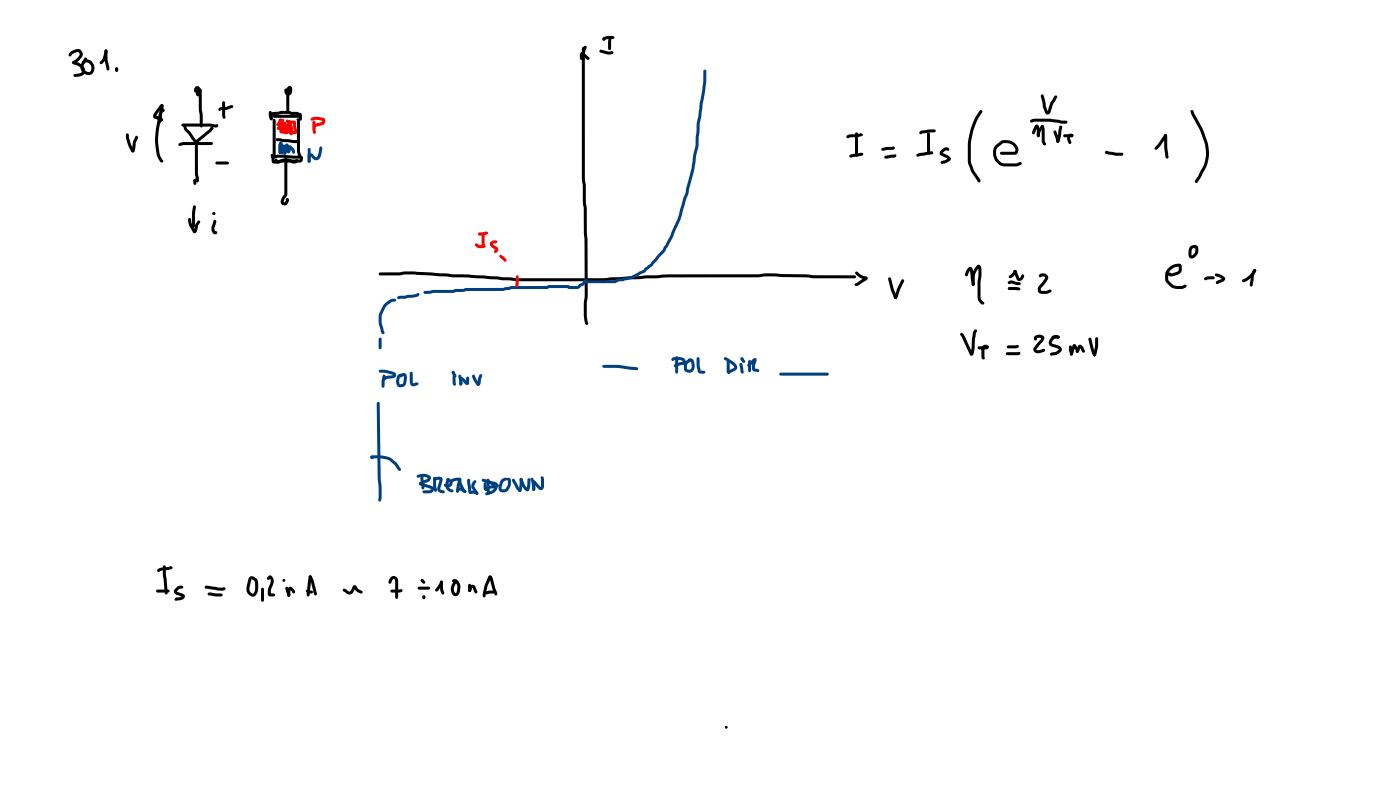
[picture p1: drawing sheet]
<svg xmlns="http://www.w3.org/2000/svg" width="337mm" height="190mm" viewBox="0 0 337 190" stroke-linecap="round" stroke-linejoin="round" font-family="sans-serif">
<g fill="#000">
<path d="M27.7 16.5l.7 .1-.4 .4-.2-.1z" fill-rule="evenodd"/>
<path d="M27.8 16.3l.2-.1a.61 .61 0 0 1 .3 1l-.3 .1a.61 .61 0 0 1-.2-1z" fill-rule="evenodd"/>
<circle cx="28" cy="16.5" r=".36"/>
<circle cx="51.4" cy="51.3" r=".36"/>
<circle cx="68.2" cy="139.4" r=".36"/>
</g>
<g fill="#000">
<path d="M16.8 12.6a2.29 2.29 0 0 1 2.6-.6 1.51 1.51 0 0 1-.3 2.5l-1.4 .9-.3-.1v-.5a2.92 2.92 0 0 0 1.7-1.9l-.2-.4a2.21 2.21 0 0 0-1.6 .6l-.3 .4a.49 .49 0 0 1-.5-.3 .49 .49 0 0 1 .3-.6zM17.4 14.8l.3-.1 .3 .2-.1-.1a3.4 3.4 0 0 1 2.3 1.4 1.38 1.38 0 0 1-1 2.1l-1.2 .2-.4-.4a.75 .75 0 0 1 .9-.4l1.1-.3 .1-.5-.1-.4a2.73 2.73 0 0 0-1.9-1l-.3-.3zM20.4 13.8l.4 .1 .1 .3-.7 1.3a1.22 1.22 0 0 0 1.1 1.8l.4-.2a1.46 1.46 0 0 0-.4-2l-.7-.1-.4 .2a.52 .52 0 0 1-.2-.6 .52 .52 0 0 1 .6-.3 1.97 1.97 0 0 1 2 1.4 1.97 1.97 0 0 1-1 2.3 1.95 1.95 0 0 1-1.9-.8 1.95 1.95 0 0 1-.1-2.1zM25.2 12h.5l.1 .2-.4 1.9-.3 .7-.8 .6-.4-.3 .8-1.1zM25.2 12h.5l.1 .2 .1 2.1 .4 2.3-.4 .4-.3-.4-.4-2.1zM30.4 32.1l.2-.1 .4 .4 .4 1.9 .9 2-.4 .3a5.7 5.7 0 0 1-1.6-3.5zM32.6 32.7h.5l.1 .3-.6 1.3v1a1.13 1.13 0 0 1-.7 1.3l-.3-.3 .2-1.1a4.1 4.1 0 0 1 .7-2.4zM37.4 27.9h.4l1.3 .6a.49 .49 0 0 1-.2 .6 .49 .49 0 0 1-.7-.1l-.8-.5-.1-.3zM38.5 25.2h.1a.42 .42 0 0 1 .4-.2 .42 .42 0 0 1 .3 .4l-.1 .2-.4 .1h.2l-1.5 2.3-.2-.2 1.2 .3 .6 .4 .1 .3-.3 .3-.7-.3a1.55 1.55 0 0 1-1.4-.7l.2-.9zM38.6 28.6l.5-.1v.5l-.5 .1zM38.7 26.2a.45 .45 0 0 1 .8 0 .45 .45 0 0 1-.2 .7l-.4-.2h.4l-.4 .9-.3 1.3a16.5 16.5 0 0 0-.2 8.3l.9 1.5-.4 .4-.4-.3a10.3 10.3 0 0 1-1.1-7.2l.7-4zM38.7 25.1h.5l.1 .3-.4 2.8a1.76 1.76 0 0 1-.6 1.5l-.2-.1-.1-.3z"/>
<path d="M42.9 34.5l.8-.3 1-.1h6.1l.4 .4-.4 .3h-6.5l-1.1 .3-.2-.1zM43.7 29.8l6.7-.1 1.5 .2-.1 .2 .3-.3 .4 .4-.2 .3-.4 .1-1.5-.2h-6.5l-.3-.4zM44.1 30h.5l.4 1 .8 .7 1.4 2.1 .3 .1-.1 .5-.3 .1-.4-.3-1.5-2.1-.7-.7-.4-1zM47.1 33.7l3.2-2.6a.55 .55 0 0 1 .4-.5 .55 .55 0 0 1 .6 .2l-.7 1-3.4 2.7-.4-.3zM47 20.9a.83 .83 0 0 1 .8-.1 .83 .83 0 0 1 .5 .8v.8a.63 .63 0 0 1-.8 .7 .63 .63 0 0 1-.4-.9 .61 .61 0 0 1 .5-.7 .61 .61 0 0 1 .7 .6 .61 .61 0 0 1-.7 .6l.2-.2-.1 .3a.44 .44 0 0 1-.6-.3 .44 .44 0 0 1 .5-.5l.1 .2 .1-.1v.4h-.3v-1.1l-.1 .2a.54 .54 0 0 1-.7 .5l-.1-.6zM47 34.7l.2-.1 .4 .4v6.6l.2 1.9-.4 .3-.3-.3-.2-1.8zM47.9 21.4l.2-.1 .4 .3v4.7l.2 1.3v2.7l-.3 .3-.4-.3v-2.6l-.2-1.4zM50.7 30.6l.2-.1 .3 .1v.5h-.5zM51.9 38.9l2.8-.1 .4 .4-.4 .3h-2.6l-.3-.3zM52.6 26l.4-.3h1.4l.9-.4a.43 .43 0 0 1 .6 0 .43 .43 0 0 1 .1 .6l-1.4 .5h-1.4l-.4 .3-.3-.4zM53.5 24.4l.3-.1 .3 .4v3.7a.59 .59 0 0 1-.6-.1 .59 .59 0 0 1-.1-.6zM65.7 27.7l6.1-.1 .3 .3-.3 .4h-5.9l-.2-.1z"/>
<path d="M65.7 28.6h.5l.1 .3v8.7l-.3-.3 2.1-.1 3.7 .2-.2 .2-.2-1.4v-7.7a.47 .47 0 0 1 .7 .4v7.6a1.21 1.21 0 0 1-.2 1.6l-3.8-.2-1.8 .1a.5 .5 0 0 1-.8-.4zM66.4 33.3l.7-.1 4.5 .5 .4 .3-.4 .4-3.5-.3-1.7-.3zM68.5 21.4h.5l.1 .7 .2 .1 .2-.2v-.7h.3l-.3 .3v5.2l-.3 .3-.4-.3v-5a.81 .81 0 0 1 .3-.9 .81 .81 0 0 1 1 0 1.27 1.27 0 0 1-.8 2h-.2a1.05 1.05 0 0 1-.6-1.5zM68.5 37.5l.2-.1 .4 .4v9l-.9 1.7 .3 .1 .3-.4v-.5l.3-.1 .2 .1 .2 .4-.3 .8a.96 .96 0 0 1-1.5 .2 .96 .96 0 0 1 0-1.4l.7-1zM45.3 52.5h.5l.3 1.3 .9 1.6h-.4l.5-1.8 .4-.6h.6l.1 .3-.6 .9-.4 1.6a.48 .48 0 0 1-.9-.1l-.9-1.9-.2-.8zM46.5 43.1l.5-.1-.1 .4v-.4l.3-.1 .3 .1a.48 .48 0 0 1 0 .5 .48 .48 0 0 1-.5 .2l-.5-.1zM46.5 49.4h.5l.1 .3-.3 4.9h-.5l-.2-.9a13.2 13.2 0 0 1 .4-4.3zM46.9 43l.3-.1 .4 .3-.4 .4 .2-.1-.3 .8-.2 .1-.4-.2v-.4zM51.4 52.9h.5l.1 .3-.5 1.8 .2 .6h.4l.1 .3a.7 .7 0 0 1-.8 .4 .7 .7 0 0 1-.5-.8l-.1-.9z"/>
<circle cx="31.9" cy="36.3" r=".36"/>
<circle cx="47.2" cy="34.2" r=".36"/>
</g>
<g fill="#f00">
<path d="M67.2 28.6l.2-.1 .3 .2v.4l-.2 .2-.3-.2z"/>
<path d="M67.2 28.6a.45 .45 0 0 1 .6 .3 .45 .45 0 0 1-.2 .6l-.4 .5-.1-.3v.5l-.2 .1-.3-.1-.1-.5z"/>
<path d="M67.1 29.1l.8-.5 .4 .4-1.4 1.3-.4-.3z"/>
<path d="M67.7 28.7h.5l.1 .4-1.1 2-.2 .1a.66 .66 0 0 1-.4-.6 .66 .66 0 0 1 .4-.6z"/>
<path d="M66.7 30.6l.4-.1h-.2l1.3-1.1h.5v.5l-1 .9a.58 .58 0 0 1-.6 .4 .58 .58 0 0 1-.5-.4z"/>
<path d="M68.2 29.4l.3-.1 .3 .2v.3l-1 2-.3 .1a.79 .79 0 0 1 0-1.3l.6-1 .1 .2z"/>
<path d="M67.3 31.3l.3-.1-.2 .1 1.6-1.6h.6v.4l-1.4 1.5a.46 .46 0 0 1-.6 .3 .46 .46 0 0 1-.3-.6z"/>
<path d="M69.1 29.7a.52 .52 0 0 1 .6 .1 .52 .52 0 0 1 0 .7l-.7 1.6-.3 .1a.87 .87 0 0 1 .1-1.4l.2-.8 .1 .2z"/>
<path d="M69.4 30.1l.4-.2 .3 .4-.9 1.6-.4 .4-.4-.4z"/>
<path d="M68.9 28.8l.5 .1 .6 .7 .5 1.3v1a.5 .5 0 0 1-.5 .6 .5 .5 0 0 1-.5-.6v-1.4l.2 .1-.3-.3 .1-.3h.4l.3 .3v1.7l-.2-.2-.3 .1v-.9l-.3-1.1-.4-.4 .2-.1h-.4l-.1-.3z"/>
<path d="M68.8 28.9l.2-.1 2 .3 .2 .3v1a2.04 2.04 0 0 1 .1 1.7h-.5l-.1-.3-.2-2.3 .1 .2-1.6-.2-.3-.4z"/>
<path d="M67.5 31.6l.6-.3h1.5l1.4 .2 .4 .3-.4 .4-1.5-.1-1.7 .1-.3-.1z"/>
<path d="M75.2 29.1l.3-.1 .4 .3v2.8a.6 .6 0 0 1-.7-.2 .6 .6 0 0 1-.1-.7z"/>
<path d="M74.7 28.4l1.2-.4 1.8 .3a.98 .98 0 0 1 .5 .9 .98 .98 0 0 1-.6 .8l-1.8 .5-.2-.1-.1-.2 .2-.4 1.7-.5v-.4l.2 .1-1.7-.2-.9 .2-.2-.1z"/>
<circle cx="67.4" cy="28.9" r=".37"/>
<circle cx="67.9" cy="29" r=".36"/>
<circle cx="68.5" cy="29.7" r=".37"/>
<circle cx="68.8" cy="31.9" r=".36"/>
</g>
<g fill="#004080">
<path d="M67.1 34.5l.7-.1 .6 .8-.4 .3-.6-.4 .3-.2v1.7h-.4l.3-.1v.4l-.3 .1-.3-.2 .3-.2h-.4l.1-1.6z"/>
<path d="M67.2 34.2l.3-.2 .4 .4-.3 .3 .2-.1-.1 2-.4 .4-.4-.4 .1-1.7z"/>
<path d="M67.3 34.1l.2-.1 .4 .3 .1 2.1h-.5l.2-1.2a.55 .55 0 0 1 .7-.5 .55 .55 0 0 1 .4 .8v1.3l-.3 .4-.4-.4-.1-1.5h.5l-.2 .9a.58 .58 0 0 1-.2 .7 .58 .58 0 0 1-.8-.2z"/>
<path d="M68.6 34.6a.63 .63 0 0 1 .7 .1 .63 .63 0 0 1 .2 .7l.1 .8h-.5l.2-.6a.5 .5 0 0 1 .1-.5 .5 .5 0 0 1 .6-.1l.8 1a.64 .64 0 0 1-.2 .9l-.3-.1-.2-.6-.6-.6h.3l.2-.2-.1 .9a.53 .53 0 0 1-.6 .5 .53 .53 0 0 1-.5-.6l-.1-1.1h.5l-.2 .9a1.09 1.09 0 0 1-.5 1.2l-.4-.4z"/>
<path d="M74.1 35.6h.5l.1 .3v2.8h-.4h.4l-.4 .4-.3-.4h.3h-.3z"/>
<path d="M74.1 37a1.21 1.21 0 0 1 1.6 .6l.2 .1a.34 .34 0 0 0 .3 0 .34 .34 0 0 0 .2-.3l.4-1.9 .3-.3 .4 .3-.4 2a1.24 1.24 0 0 1-1.1 1 1.24 1.24 0 0 1-1.3-.9l-.2-.1 .2-.2v1.4l-.4 .4-.3-.4z"/>
<circle cx="67.5" cy="34.4" r=".37"/>
</g>
<path d="M139.6 12.6a.65 .65 0 0 1 .9 .2l1.1 .9 .2 .3-.1 .3-.3 .1-.5-.2-1-1 .2-.1v.9l-.3 .3a.92 .92 0 0 1-.4-1.2zM139.5 13.7h.5l.2 .3-.2 .2-.4 .1-.2-.3zM140 11.4l.5-.2 .3 .4-.1 .2-.3 .1 .2-.1v31.2l.2 1.7 .4 12.7 .1 13.7-.2 1.8v3l.3 1.8-.4 .4-.3-.4a12.3 12.3 0 0 1-.4-4.8l.3-1.8-.1-13.6-.4-12.8-.2-1.7v-30.9zM140.5 11h.2a.67 .67 0 0 1 .1 1.1l-.7 2-.3 .2-.3-.1-.1-.2zM144.2 12l.3-.1 1.6 .5h1.3a.69 .69 0 0 1-.3 .7 .69 .69 0 0 1-.8 0l-2-.5-.2-.3zM144.9 9l1.5-.4h1l.3 .4-.3 .4-2 .2 .1-.2-.1 .3-.3 .1-.3-.3zM146.6 8.7l.4 .1 .1 .2-.2 .9v1.8l-.4 .4-.3-.4v-1.6zM91.1 65.5l8.5-.3 9.4 .7 7.3 .3 8.3 .6h20.5l15.6-.9h21.5l2.1-.2 9.6 .2 1.6 .2h9.9l.4 .4-.4 .4-9.9-.1-1.6-.2-7.8-.2-3.9 .2h-21.5l-15.6 1h-20.5l-8.4-.7-7.3-.3-9.3-.7h-2.4l-1.3 .3h-4.5l-.3-.1zM205.6 65.3h.6l1.2 .9a1.02 1.02 0 0 1 1.2 .8l-2.5 1.6a.47 .47 0 0 1-.7-.2l.1-.3 2.4-1.4 .1 .4a3.2 3.2 0 0 1-2-.9l-.3-.4zM213.6 66.7l.2-.1 .4 .3 .6 2.5 .7 1.8-.2-.1 .4 .4-.1 .2a.61 .61 0 0 1-.7 0 .61 .61 0 0 1-.2-.7l-.6-1.4-.6-2.5zM216.8 67.1l.5 .1 .1 .3-1.5 3.3a.78 .78 0 0 1-.9 .9l-.1-.2 .7-2.1z" fill="#000"/>
<g fill="#004080">
<path d="M169.2 16.8h.5l.1 .3v2.7l-1.6 9.8-.3 5.6-.6 2.4-.4 3-1.4 5.9-.6 1.4-1.3 4.9-2.9 6.3-1 1.5-2.9 3.4-1.8 1.5-3.1 1.5-3.1 .6-1 .4-7.1-.1-.1-.2 .3-.4h6.9l.8-.4 1.1-.1 2-.5 2.9-1.4 .4-.5 1.3-1 2.9-3.3 .8-1.3 2.9-6.3 1.3-4.8 .6-1.4 .1-1.1 1.3-4.7 .4-3 .6-2.4 .3-5.6 1.3-7.9z"/>
<path d="M162.4 85.6l.3-.1 .3 .4v3.5l-.3 .4-.4-.4z"/>
<path d="M161.5 86.1l.5-.3h1.3a1.22 1.22 0 0 1 1.2 .4 1.22 1.22 0 0 1 .2 1.3l-2.4 .8-.3-.4a2.43 2.43 0 0 1 2.2-1v.2l-.2-.4-.6-.2h-1.3l-.4 .2-.2-.1z"/>
<path d="M164.9 86.7l1-.5 .3 .1 .1 .3-1.1 1v1.1a.65 .65 0 0 0 .8 .1 .65 .65 0 0 0 .3-.7l-.2-1.2-.7-.2-.1-.2a.83 .83 0 0 1 1-.4 .83 .83 0 0 1 .6 .9l.1 1.1a1.31 1.31 0 0 1-1.1 1.4 1.31 1.31 0 0 1-1.5-1l.1-1z"/>
<path d="M167.6 85.9l.2-.1 .4 .3v1.7l.2 1.2h.8l.4 .4-.4 .4h-.7a.9 .9 0 0 1-.9-1.1l-.1-.9z"/>
<path d="M174.8 86.6h.5l.1 .2v2.5l-.3 .4-.4-.4z"/>
<path d="M174.1 85.9l.4-.1 1.6 1a1.41 1.41 0 0 1 1 1.9l-1.7 1.1h-.5l-.1-.3 .3-.5 1.4-.8-.6-.7-1.9-1.2z"/>
<path d="M177.8 87.3l.3-.1 .3 .3 .4 1.8-.1 .4a.48 .48 0 0 1-.7-.5l-.3-1.7z"/>
<path d="M179.9 86.6h.6l.1 .2v2.3l-.4 .3-.4-.3z"/>
<path d="M179.7 87.5l1.3-1.2a.53 .53 0 0 1 .8-.2 .53 .53 0 0 1 0 .8l-.3 .7v1h.5a.48 .48 0 0 1 .4 .7h-.8a.79 .79 0 0 1-.8-1v-.8l.4-1 .4 .2-1.4 1.3h-.5z"/>
<path d="M144.9 87.7h3.7l4.5 .5 .3 .4-.3 .4-4.8-.6h-3.2l-.3-.4z"/>
<path d="M187.4 89.6l11.5-.1 .4 .4-.4 .3h-11.2l-.3-.1z"/>
<path d="M92.1 90.1h.5l.1 .2-.3 1.8a.81 .81 0 0 1-.3 1.1 1.01 1.01 0 0 1-.4-1.4z"/>
<path d="M91.1 88.9l1.4-.1 1.7 .4a.87 .87 0 0 1 1 .9 .87 .87 0 0 1-1.1 .8l-1 .1-.7 .4a.53 .53 0 0 1-.2-.6 .53 .53 0 0 1 .4-.4l1.9-.3-1.9-.5-1.2-.1-.4-.3z"/>
<path d="M95.7 90.1l.4-.3 .4 .1a.5 .5 0 0 1-.3 .7l-.2 .8a.69 .69 0 0 0 .1 .9l.8-.2 .2-1.8-.7 .4a.53 .53 0 0 1-.3-.6 .53 .53 0 0 1 .5-.4 .84 .84 0 0 1 1 .1 .84 .84 0 0 1 .2 .9l-.1 1.2a1.27 1.27 0 0 1-1.6 1.1 1.27 1.27 0 0 1-.9-1.7z"/>
<path d="M98.6 89.4l.3-.1 .3 .3v2.2l.1 .3 .3-.1a.67 .67 0 0 1 1 .2 1.21 1.21 0 0 1-1.9 .2l-.2-.6z"/>
<path d="M108.9 90.1l.2-.1 .4 .3v2.3a.6 .6 0 0 1-.6-.2 .6 .6 0 0 1-.1-.6z"/>
<path d="M110.3 90.1l.2-.1 .4 .3 .2 1.4-.1 .8a.59 .59 0 0 1-.6-.2 .59 .59 0 0 1 0-.7l-.2-1.1z"/>
<path d="M110.5 90.7l.3-.2 .4 .4-.1 1.4-.3 .3-.4-.3z"/>
<path d="M110.5 90.7l.4-.2 .7 .4 .8 .9-.3 .2 .1-1.4h.5l.1 1.4a.56 .56 0 0 1-.5 .5 .56 .56 0 0 1-.6-.3l-.9-1h.1l-.4-.1z"/>
<path d="M113.6 90.1l.4-.1 1.1 2.1h-.3l.2-1.3 .4-.9 .4 .1 .1 .3-.3 1.5a.64 .64 0 0 1-.4 .8 .64 .64 0 0 1-.8-.4l-.8-1.2-.1-.6z"/>
<path d="M101.9 70l2.3-.4h4.7l.5-.2h2l.7-.2h8.7l2.2-.5h8.4l.6-.2h4.5l.4 .1 .2 .3-.3-.2h2.1l.3-.4 .7-.3 .2-.4a.84 .84 0 0 1 1-.5l.1 .2-.6 1-.4 .4-.5 .1-.4 .4-.5 .2h-2.1l-.3-.4 .1 .2h-4.5l-.5 .2h-8.6l-2 .5h-8.7l-.8 .2h-1.8l-.7 .3h-4.7l-1.1 .2-1.2-.1z"/>
</g>
<g fill="#004080">
<path d="M178 86.3l.6-.3 .2 .4-.4 .3z" fill-rule="evenodd"/>
<path d="M178.2 86.1l.2-.1 .3 .2 .4 .4-.1 .5-.2 .1-.3-.1-.3-.5z" fill-rule="evenodd"/>
<path d="M108.6 89.6l.6-.4 .2 .4-.4 .4z" fill-rule="evenodd"/>
<path d="M108.8 89.4l.2-.1 .4 .2 .3 .7-.1 .4-.2 .1-.3-.2-.4-.7z" fill-rule="evenodd"/>
<circle cx="178.3" cy="86.1" r=".36"/>
<circle cx="108.9" cy="89.4" r=".36"/>
</g>
<g fill="#f00">
<path d="M115.9 56l.3-.1 .3 .3v2.8l-.3 .4-.4-.4z"/>
<path d="M115 56l1-.2a.87 .87 0 0 1 1.3 .2 1.51 1.51 0 0 1-1.6 .6l-.7-.1z"/>
<path d="M114.3 58.5l.2-.1 .8 .5h1.3a.63 .63 0 0 1-.2 .6 .63 .63 0 0 1-.6 .1h-.8a.97 .97 0 0 1-.7-1.1z"/>
<path d="M117.9 58.2l.5-.3a.88 .88 0 0 1 1.2 .2l-.1 .2-1.1 .4 1 .6a.75 .75 0 0 1 .3 1 .75 .75 0 0 1-.9 .4l-.1-.3 .4-.5-.7-.3a.96 .96 0 0 1-.5-1.4z"/>
<path d="M124.1 66.2h.5l.1 .3v1.7a.57 .57 0 0 1-.7 .7z"/>
<path d="M120.1 61.3h.5l.7 .6a.71 .71 0 0 1 .4 .9 .79 .79 0 0 1-1-.5l-.5-.4-.2-.3z"/>
</g>
<g fill="#004080">
<path d="M95.5 71.3l.6-.2 3.3-.4 1.1-.4 .3 .2a.84 .84 0 0 1-1 .9l-4 .5-.2-.1z"/>
<path d="M92.4 73l1.7-1.2a1.05 1.05 0 0 1 1.2 .3l-.2 .3-.9 .2a5.1 5.1 0 0 0-2.4 5.2l.6 2-.1 .4h-.5l-.3-1a5.8 5.8 0 0 1 .9-6.2z"/>
<path d="M91.1 81.2l.3-.1 .3 .4v2.1l-.3 .3-.4-.3z"/>
<path d="M90.7 96.6l.2-.1 .4 .4 .2 18.2 .2 2.9a3.4 3.4 0 0 1-.2 2.4h-.5l-.1-.3 .1-2.8-.2-2.2z"/>
<path d="M89.1 109.6l.3-.1 .4 .2v.5l-.3 .1-.4-.2z"/>
<path d="M89.1 109.6l.6-.2h2.2l1.7 .4 .7 .5a6.2 6.2 0 0 1 2.1 2.5l-.1 .2a.59 .59 0 0 1-.8-.3l-.7-1.1-1.4-1.1-1.9-.4-2.1 .1-.4-.4z"/>
<path d="M101.2 114.2l.2-.1 .4 .3 .2 2.8-.3 .4-.4-.4-.2-2.1z"/>
<path d="M100.2 114.2l1-.3a2.17 2.17 0 0 1 2.4 .8l-.2 .6-.3 .4-2 .9a.49 .49 0 0 1-.3-.6 .49 .49 0 0 1 .5-.4l1.4-.5 .2-.2-1.1-.4-1.3 .3-.3-.1z"/>
<path d="M100.8 115.9l.3-.1 .3 .3-.1-.1 2.5 .8a.94 .94 0 0 1 .4 1.1 .94 .94 0 0 1-1 .6h-1.3l-.4-.3 .4-.4h1.4l.3-.3-2.6-.9-.3-.3z"/>
<path d="M104.2 114.6l.3-.1 .3 .4v1.8l.3 1.1-.4 .4-.4-.4-.2-.9z"/>
<path d="M104.2 114.9l.7-.3a.94 .94 0 0 1 .9-.1 .94 .94 0 0 1 .6 .8l-.6 2.2 1 .4a.58 .58 0 0 1-.3 .6 .58 .58 0 0 1-.7-.1 1.01 1.01 0 0 1-.6-1.5l.5-1.8 .1 .2-1.3 .2-.3-.1z"/>
<path d="M107.3 115.6h.5l.2 1.6 .9 .5a.51 .51 0 0 1-.2 .6 .51 .51 0 0 1-.7-.2l-.8-.8z"/>
<path d="M106.8 116.3l.2-.1 .7 .2 .3-.3a.5 .5 0 0 1 .7-.4l.1 .2a1.18 1.18 0 0 1-.7 1.1 1.18 1.18 0 0 1-1.3-.2z"/>
<path d="M107.5 114.9h.5l.1 .2-.2 .4v-.4h.4l1.3-.3a.84 .84 0 0 1 1.3 .4l-.4 1.7a1.25 1.25 0 0 1-.5 1.5l-.4-.4 .2-1.3 .3-1.5 .3 .3-1.6 .3a1.09 1.09 0 0 1-1.6-.6z"/>
<path d="M110.3 114.9h.5l.3 1.4 .8 1.4h-.1l.3 .4a.6 .6 0 0 1-.5 .2 .6 .6 0 0 1-.5-.4l-.8-1.8z"/>
<path d="M109.8 117.4l.5-.3h.5l1.2 .7 .1 .3-.3 .3-1.3-.6a.6 .6 0 0 1-.9-.1z"/>
<path d="M112.4 115.1l.3-.1 .3 .3 .3 2.8-.2-.1a1.8 1.8 0 0 1 1.8 .2l.1 .3-.3 .4-1.1-.3a.7 .7 0 0 1-1-.5l-.3-2.2z"/>
<path d="M113.9 115.5l.3-.2 .3 .4-.5 1.2 1 1.5-.1 .4h-.5l-.6-.9a1.62 1.62 0 0 1 .1-2.4z"/>
<path d="M117.1 115.1l.2-.1 .4 .3v3.1a.55 .55 0 0 1-.6-.1 .55 .55 0 0 1-.1-.6z"/>
<path d="M115.9 115.1l.3-.1 1.9 .6a1.61 1.61 0 0 1 1.8 1.3l-.5 .3-1.7 .2-.4 .2-.1-.3 .4 .1a.5 .5 0 0 1-.4 .6 .5 .5 0 0 1-.6-.3l.1-.5 .5-.4 2.1-.3v.4l-.5-.5-2.8-.7-.2-.4z"/>
<path d="M120.6 115.2l.4-.3a.59 .59 0 0 1 .9 .2l-.1 .3-.9 .5-.3 1.2v.4h.9l.5-.8 .2-1.2-.4-.4a.57 .57 0 0 1 .6-.3 .57 .57 0 0 1 .4 .7v.7a1.89 1.89 0 0 1-2.1 2.1 1.04 1.04 0 0 1-.8-1.5l.3-1.1z"/>
<path d="M123.1 115.1l.3-.1 .3 .2 1 1.8 .6 .8a.65 .65 0 0 1-.7 .3 .65 .65 0 0 1-.5-.6l-1-2z"/>
<path d="M125 114.9l.5 .1 .1 .2v1.7a1.13 1.13 0 0 1-.6 1.3l-.4-.4z"/>
<path d="M125 115l.3-.1 .3 .2 .6 1.4 .7 .8-.3 .1 .2-2.2 .3-.3 .3 .1a2.31 2.31 0 0 1 0 1.9l-.1 .6a.68 .68 0 0 1-.7 .5 .68 .68 0 0 1-.6-.5l-.6-.9-.5-1.4z"/>
<path d="M127.6 114.9l.2-.1a2.95 2.95 0 0 1 .9 2.5l-.1 .5h-.5l-.3-1.8-.3-.8z"/>
<path d="M128.1 115.6l.3-.1 .3 .3v1.8l-.4 .4-.4-.4z"/>
<path d="M128.1 115.6h.6l1.3 1.4v-2.5a.56 .56 0 0 1 .8 .7v1.6a.76 .76 0 0 1-.5 .9 .76 .76 0 0 1-.9-.3l-1.3-1.4z"/>
<path d="M116.4 116l.2-.1 .4 .4v1.5a.47 .47 0 0 1-.7-.3z"/>
<path d="M116.4 115.3a2.9 2.9 0 0 1 3.1 2l-.3 .6-.6 .6-1.5 .5-.4-.1v-.5l1.5-.6 .6-.6a3.2 3.2 0 0 0-2.4-1.4z"/>
<circle cx="89.4" cy="109.8" r=".37"/>
<circle cx="125" cy="117.8" r=".36"/>
<circle cx="125.3" cy="115.2" r=".36"/>
<circle cx="128.4" cy="115.8" r=".37"/>
</g>
<g fill="#000">
<path d="M65 27.2l.6-.3 1.7-.2a4 4 0 0 1 2.7 .1l1.5 .1 .4 .2a.58 .58 0 0 1 .7 .7v.8l-.4 .4-.3-.4-.1-.9 .3 .1-.7-.2h-1.5l-.5-.2h-1.7l-2.2 .3 .1-.1v.9l-.4 .4-.4-.4zM64.7 26.7h.5l.2 1.3a.55 .55 0 0 1-.2 .9l-.2-.1-.3-.8zM65.2 37h.5l.3 1.8-.1-.2h.8a7.2 7.2 0 0 1 3.4-.3l.8 .3-.2 .2 .3-.5 1.1 .1v-.5v.1l-.2-.4a.51 .51 0 0 1 .5-.2 .51 .51 0 0 1 .4 .5v.6l-.3 .4-1.3 .2 .2-.3a.85 .85 0 0 1-1.2 .4l-.3-.1a6.2 6.2 0 0 0-3 .2h-1.1l-.4-.2-.3-1.7zM66.1 38.2h.5l.1 .5-.1-.1h.2a3.8 3.8 0 0 1 3.3-.3l1.3-.1 .4 .4-.2 .3-.4 .2-1.7-.2a3.2 3.2 0 0 0-2.5 .4h-.6a.67 .67 0 0 1-.3-1.1zM203.5 32.7l.8-.4 1.8-.1a.85 .85 0 0 1 1.3 .2l-.1 .2-1 .3-2 .1a.46 .46 0 0 1-.5 .1 .46 .46 0 0 1-.3-.4zM204.2 37.3l.8-.3 1.2-.1a.93 .93 0 0 1 1.4 .2l-.4 .3-2.7 .5-.3-.1zM205.6 31.9h.6l.1 .2v5.2l-.4 .4-.4-.4zM211.9 35.7l1.2-.4h1.9a.69 .69 0 0 1-.2 .7 .69 .69 0 0 1-.8 0l-1.8 .2-.2-.1zM212.7 37.5l1.4-.3 1.3-.1a.49 .49 0 0 1-.5 .8l-2 .2-.2-.1zM220.3 37.1l.9-.4 2.8-.4 .3 .1 .1 .3-.3 .4-3.4 .5-.3-.1zM221.1 31.7l.4-.3 1.8-.3h1.3l.4 .3-.4 .4-2.9 .3-.4 .2-.3-.4zM222.9 31.9l.3-.1 .4 .3 .1 4.6-.4 .4-.3-.3-.1-.6z"/>
<path d="M226.2 36.1a1.18 1.18 0 0 1 2-.2l-.3 .3-.5-.1-.8 .6 1.4 .7 .6 .8a1.86 1.86 0 0 1-1.4 1l-.7 .2a.45 .45 0 0 1-.2-.6 .45 .45 0 0 1 .5-.2l1.1-.6 .1 .4-1.5-.9a.76 .76 0 0 1-.6-.6 .76 .76 0 0 1 .3-.8zM235.5 26.6l.3-.2 .4 .4-1 1.5a15.8 15.8 0 0 0-1.8 7.5l.1 3.4 .6 1.7 1.5 2.2v.6h-.5l-1.6-2.4-.8-2.6a19.5 19.5 0 0 1 1.4-9.6zM239.4 34.9l1.2-1a3.2 3.2 0 0 1 4.2 1.7 1.24 1.24 0 0 1-.8 1.6h-3.3l-.3-.4 .3-.3h3.2l.2-.7a2.24 2.24 0 0 0-2.1-1.4h-.9l-1.2 .9-.3 .4-.1 .7a2.55 2.55 0 0 0 1.8 2.9h3l.9-.4 .3 .1a.82 .82 0 0 1-.9 .9l-3.3 .1a3.2 3.2 0 0 1-1.9-5.1zM247.7 28.9l.9-.4h3.8l2.8 .5h1.1l.3 .3-.3 .4-4.2-.5h-3.4l-.7 .3-.3-.1zM248.9 30.1l.5-.2a3.2 3.2 0 0 1 .5 3h-.5l-.2-.3-.2-2.1 .4 .1-.7 1.6h-.5l-.1-.3zM250.3 30.1h.5v.6a2.58 2.58 0 0 0-.8 1.9l-.1 .3a.59 .59 0 0 1-.6-.3 .59 .59 0 0 1 0-.7zM250.3 30.1a.69 .69 0 0 1 .8 .9v2.8l.4 .8-.1 .3a.8 .8 0 0 1-1-.9zM250.3 22.8l.2-.1 .4 .2 .5 2.7 .5 1.3-.1-.1 .8-2.3 .9-1.5h.6v.5l-.9 1.5-.6 1.6a.77 .77 0 0 1-.6 .9 .77 .77 0 0 1-.9-.7l-.4-1.1-.5-2.6zM253.3 31.4l.3-.1 .3 .3 .5 1.2 .2 1.1-.3 .4-.4-.2-.7-2.4zM254.7 30.2a.57 .57 0 0 1 .7 .4 .57 .57 0 0 1-.2 .7l-.2 1.4a1.55 1.55 0 0 1-.7 1.6l-.4-.4zM255.7 32.4l2-.2 .3 .4-.3 .4h-1.8l-.2-.1zM256.8 32.4l.7-.3 .5 .4-.1 .3-.2 .1-.4-.2-.1 .6 .4 1-.4 .3a1.69 1.69 0 0 1-.7-1.6z"/>
<path d="M265.7 36.3l.3-.1 2.3 .5h1.4l.4 .4-.4 .3h-1.6l-.9-.2a1.86 1.86 0 0 1-1.6-.6zM279.9 32.3h.5l.1 .2-.5 1a7.2 7.2 0 0 1-2.1 2.5l-.3-.1v-.5l.8-.9zM279.9 32.3l.5-.1 .2 .4 .2 5.4a.63 .63 0 0 1-.6-.2 .63 .63 0 0 1-.1-.7l-.2-1.6zM286.3 26.5h.4l.5 1.1a24.4 24.4 0 0 1 3.1 6.6 9.2 9.2 0 0 1-1.3 7.7 4.1 4.1 0 0 1-1.4 2.1l-.3-.1v-.5a14.2 14.2 0 0 0 2.6-5.8v-.8a13.8 13.8 0 0 0-2.1-6.8l-1.4-2.6-.2-.6zM286.2 59.2l.2-.2a.87 .87 0 0 1 1.2 .3l-.1 .2-.9 .3-.1 1.6 .5-.3 .3-.6 .1-.9-.4-.1a.5 .5 0 0 1 .3-.6 .5 .5 0 0 1 .6 .2l.2 1.3a1.6 1.6 0 0 1-2.1 1.5 2.93 2.93 0 0 1 0-2.6zM232.8 64.4l.4-.3a.7 .7 0 0 1 .7 .9l.4 3.2-.1 .4-.3 .1-.3-.4-.5-3.6 .2 .1-.8 1.5h-.4l-.1-.3 .3-1.1zM234.9 63.7a.76 .76 0 0 1 .9 .1 .76 .76 0 0 1 .1 .9l-.2 6.8 .3 .6 .6 .7a.69 .69 0 0 1-.7 .3 .69 .69 0 0 1-.5-.5l-.4-1.1v-3.8l.2-1.9-.1-1.6 .3 .1-.4 .4a2.93 2.93 0 0 0-.7 1.9v1.7l-.4 .4-.3-.4v-1.7a4.5 4.5 0 0 1 1.3-2.9zM242.3 67.7l1-.3 1.8 .4 .3 .3-.3 .4-2-.4-.5 .2-.3-.1zM242.3 69.1l2.2-.1 .5 .1 .3 .3-.4 .4-2.3-.1-.4-.4zM243.8 64.9h.5l.1 .3-.3 .6-1.1 1h-.4l-.1-.3 .1-.3 .7-.6zM243.8 64.9l.2-.1 .3 .2 .8 1.8 .8-.9a.7 .7 0 0 1-.1 1.2 .83 .83 0 0 1-.8 .4 .83 .83 0 0 1-.7-.5l-.7-1.8zM249.8 66a1.18 1.18 0 0 1 1.5-.2 1.18 1.18 0 0 1 .5 1.4l-1.6 2.1v.5l1.3 .1 .9-.4 .3 .1v.5l-.9 .5h-1.3a1.08 1.08 0 0 1-1-.6 1.08 1.08 0 0 1 .2-1.2l1.6-2.1-.5-.3-.7 .2-.3-.1z"/>
<path d="M280.9 64.4a2.89 2.89 0 0 1 3-.9l.2 1.1a1.57 1.57 0 0 1-1.6 1.6l-1.3 .2a.43 .43 0 0 1-.4-.6 .43 .43 0 0 1 .6-.3l.1 .4-.1-.2 1.7-.5 .3-.3v-.8a2.56 2.56 0 0 0-2.6 2l.1 1.2 1.1 1.1 .9 .3h1l1-.3 .3 .1v.4l-1.1 .5-2-.1-.7-.4-1.3-1.4a2.95 2.95 0 0 1 .8-3.1zM289.5 66.8l1.1-.4h1.1l.3 .3-.3 .4h-1.3l-.6 .2-.2-.1zM292.1 65.8l.4-.1 1.4 .5a.86 .86 0 0 1 .6 1 .86 .86 0 0 1-1 .7l-.4 .1a.52 .52 0 0 1-.9-.1l.5-.5 1.1-.5 .1 .2-1.8-.8zM298.6 67.2a5.4 5.4 0 0 0 2.8-2.5h.5l.1 .3-.6 1.1-.7 .7-.9 .7-.8 .3-.3-.1zM301.4 64.7h.5l.1 .4-.6 1.1-.2 2.3-.4 .4-.4-.4 .3-2.2zM230.9 80l.2-.1a2.77 2.77 0 0 1 1.3 1.9l1.4 3-.5 .1 .6-5a.76 .76 0 0 1 .9-.7l.1 .3-.3 .6-.2 1.3-.2 2.9a.81 .81 0 0 1-.9 1.1l-2.4-4.9zM235.1 83.3l2-.1v.4l-.3-.1-.1 .3v2.5a.56 .56 0 0 1-.8-.7v-1.8a.92 .92 0 0 1 .8-1 .92 .92 0 0 1 1 .7l-.5 .4h-1.8l-.3-.1zM241.9 84.7l2.8-.1-.1 .2 .3-.3 .4 .3-.2 .4-.3 .1h-2.7l-.2-.1zM242.1 83.1l2.7-.1a.6 .6 0 0 1-.1 .6 .6 .6 0 0 1-.7 .1h-1.6l-.3-.1zM248.7 80.8a1.51 1.51 0 0 1 2.3 .3l-.2 .8-1.7 2.1 .4 .1 1.3-.3 .3 .1 .1 .5-1.1 .4a1.06 1.06 0 0 1-1.2-.1 1.06 1.06 0 0 1-.4-1.2l1.9-2.3h-1.1l-.1 .5-.3 .1a.66 .66 0 0 1-.2-1zM252.9 80.7l1.5-.1 .3 .4-.3 .3-1.3 .1-.2-.2zM252.9 80.9a1.11 1.11 0 0 1 1.8 .1l-.3 .3-.8-.1-.7 .9v.4l1.1 .3a1.11 1.11 0 0 1 1.1 1.7l-1.2 .8-1.1 .1-.3-.1a.68 .68 0 0 1 .3-.7 .68 .68 0 0 1 .7 0l1-.7-1.5-.6a1.16 1.16 0 0 1-.9-.9 1.16 1.16 0 0 1 .5-1.2z"/>
<path d="M258 82.8l.3-.2 .3 .2 .6 .9 .1 .7-.3 .3-.3-.1-.7-1.4 .5 .1-.6 1.9-.3 .2-.4-.4zM257.1 83.1l.2-.1 .4 .3 .2 1.7-.3 .4-.4-.2-.2-.9zM259.3 83a1.13 1.13 0 0 1 1.4 1.1l.1 .3a.53 .53 0 0 1-.6 .2 .53 .53 0 0 1-.3-.6l-.3-.5h.2l-.5 1-.3 .2-.3-.1v-.4zM261.7 81.2l.3-.1 .3 .3 1.2 3.9a.51 .51 0 0 1-.7 .2 .51 .51 0 0 1-.3-.6l-.9-3.4zM263.4 81.1h.5l.1 .2-.1 2.2-.3 1.4a.46 .46 0 0 1-.3 .6 .46 .46 0 0 1-.5-.2l.4-1.9zM37.8 136.8l1-.4 1.7-.2a.65 .65 0 0 1 1 .2l-.3 .3-2.2 .4-.9 .3-.4-.3zM39.2 135.9l.3-.1 .4 .3v1.8l.4 4.6-.3 .3-.4-.3-.5-4.5zM59.9 138.7l.8-.3 .5 .2 .2 .4-.4 .3-.5-.1-.5 1.7a1.28 1.28 0 0 0 .8 1.7l.5-1v-1.8l-.4-.6a.63 .63 0 0 1 .8-.2 .63 .63 0 0 1 .3 .7l.1 1.9a1.36 1.36 0 0 1-.6 1.4 1.36 1.36 0 0 1-1.4 .1 1.99 1.99 0 0 1-.8-2.4zM64.2 138.7l.4-.4a.97 .97 0 0 1 1.2 1.2l-.1 .8a3.9 3.9 0 0 0-.6 2.4l-.1-.1h.8l.4 .3-.4 .4h-.8l-.6-.4a3.5 3.5 0 0 1 .5-2.5 1.22 1.22 0 0 0-.1-1.5h.3l-.6 .4-.3-.1zM74.3 138.3h.5v.6l-.5-.1zM74.3 138.3a.67 .67 0 0 1 .9 .7l1 3.6-.1 .4-.3 .1-.3-.3-.8-3-.5-1.2zM94 138.6a1.05 1.05 0 0 1 1.2-.1 1.05 1.05 0 0 1 .5 1.1v3.9l-.3 .4-.4-.4-.1-4.2-.2-.2-.2 .1-.6 1-.4-.1-.1-.2z"/>
<path d="M105.9 139.6h.5l.1 .3a3.7 3.7 0 0 0 .3 2.4l-.1 .4-.2 .1-.4-.2a5.3 5.3 0 0 1-.2-3zM37.6 141.7l2.8-.1 .4 .4-.4 .4h-2.5l-.4-.4zM42.4 141.2l.7-.5 .9 .1v.5l-.8 .1-.7 .7 1.4 .5a.78 .78 0 0 1 .5 1 .78 .78 0 0 1-.9 .5l-1.2 .2-.3-.1a.66 .66 0 0 1 .3-.6 .66 .66 0 0 1 .7-.1l.7-.3 .1 .2-1.3-.5a.82 .82 0 0 1-.5-1.4zM49.3 140.8l.5-.1 2.7 .5h1.6a.56 .56 0 0 1-.6 .7l-4-.5-.3-.3zM50 142.4l.5-.1 1.9 .3a.83 .83 0 0 1 1.1 .3 .83 .83 0 0 1-1.1 .4l-2.2-.2-.3-.4zM62.8 141.3h.6l.1 .2v2.7l-.4 .4-.4-.4zM69.4 141.1l.4-.2 .3 .2 .6 .6 .2 .5-.1 .3h-.5l-.6-.9h.2l-.1 1.4-.4 .3-.3-.3v-1.4zM68.7 141h.5l.4 1.2a.74 .74 0 0 1-.2 1.1l-.3-.3-.5-1.7zM69.1 142.8l.3-.2 .3 .1v.5l-.3-.2 .3 .2-.3 .1-.2-.1-.1-.4 .3 .2zM74.3 138.3h.5l.1 .3-.4 3.8a.68 .68 0 0 1-.4 .9l-.3-.1-.1-.6zM73.6 141.7l.3-.1 1.3 .4a.55 .55 0 0 1-.3 .6 .55 .55 0 0 1-.7-.1l-.6-.3zM82.5 141.5l.4-.1 1 .7a.67 .67 0 0 0 .7-.8l.2-.4a.62 .62 0 0 1 .7-.3 .62 .62 0 0 1 .4 .7l1.2 .7v.5l-.4 .1-.9-.5-.7-.9h.3l-.1 .4a1.32 1.32 0 0 1-1 1.2 1.32 1.32 0 0 1-1.5-.6l-.4-.2z"/>
<path d="M93.9 141.7l2.8-.1a.6 .6 0 0 1-.2 .6 .6 .6 0 0 1-.6 .2h-1.7l-.3-.2zM100.5 141l2.6-.1 .3 .4-.3 .4h-2.4l-.2-.2zM105.9 139.6a.46 .46 0 0 1 .5 .1 .46 .46 0 0 1 0 .6l-1.1 1.6-.4 .2-.2-.1v-.5l.9-1.3zM108.7 139.3a1.07 1.07 0 0 1 1.7 .7l.3 .8-.2 1.4a1.06 1.06 0 0 1-1.1 1 1.06 1.06 0 0 1-1-1.2v-.7a2.5 2.5 0 0 1 1-1.8l.3 .4-.3 .6a1.29 1.29 0 0 0 .1 2l.3-.4 .1-1.4-.4-.8-.7-.1zM113.1 140.7a.74 .74 0 0 1 1.1 .2l.6 1.3-.4 .4-.3-.2-.5-1.2-.4 .9h-.6l-.1-.2zM112.6 141.6h.5l.2 .3-.1 .2h-.5l-.2-.3zM112.6 140.3l.3-.1 .3 .4 .1 1.2-.4 .4-.4-.3zM117.5 138.4a.63 .63 0 0 1 .7-.1 .63 .63 0 0 1 .3 .7l.9 3.1a.5 .5 0 0 1 .1 .6 .5 .5 0 0 1-.6 .3l-1.3-4.1h.4l-.8 2-.4 2.3-.4 .3-.4-.3 .5-2.5zM116.6 142.2l1.3-.3a.8 .8 0 0 1 1.1 .3 .88 .88 0 0 1-1.2 .4l-.9 .2-.3-.1z"/>
<circle cx="250.6" cy="30.4" r=".36"/>
<circle cx="254.3" cy="33.9" r=".36"/>
<circle cx="257.7" cy="32.6" r=".36"/>
<circle cx="244" cy="65.2" r=".36"/>
<circle cx="254.4" cy="81" r=".36"/>
<circle cx="257.6" cy="85" r=".36"/>
<circle cx="259" cy="84.4" r=".36"/>
<circle cx="263.1" cy="85.3" r=".36"/>
</g>
<g fill="#000">
<path d="M101.7 139.2l.2 .3-.4 .4-.3-.2z" fill-rule="evenodd"/>
<path d="M101.3 139.3l.2-.1 .7 .4v.5l-.3 .2-.6-.5z" fill-rule="evenodd"/>
<path d="M101.6 143.1l.3-.1a.49 .49 0 0 1 .4 .5 .49 .49 0 0 1-.4 .5 .53 .53 0 0 1-.3-.9z" fill-rule="evenodd"/>
<circle cx="101.4" cy="139.4" r=".36"/>
<circle cx="101.9" cy="143.4" r=".36"/>
<circle cx="174.6" cy="174.7" r=".36"/>
</g>
</svg>
